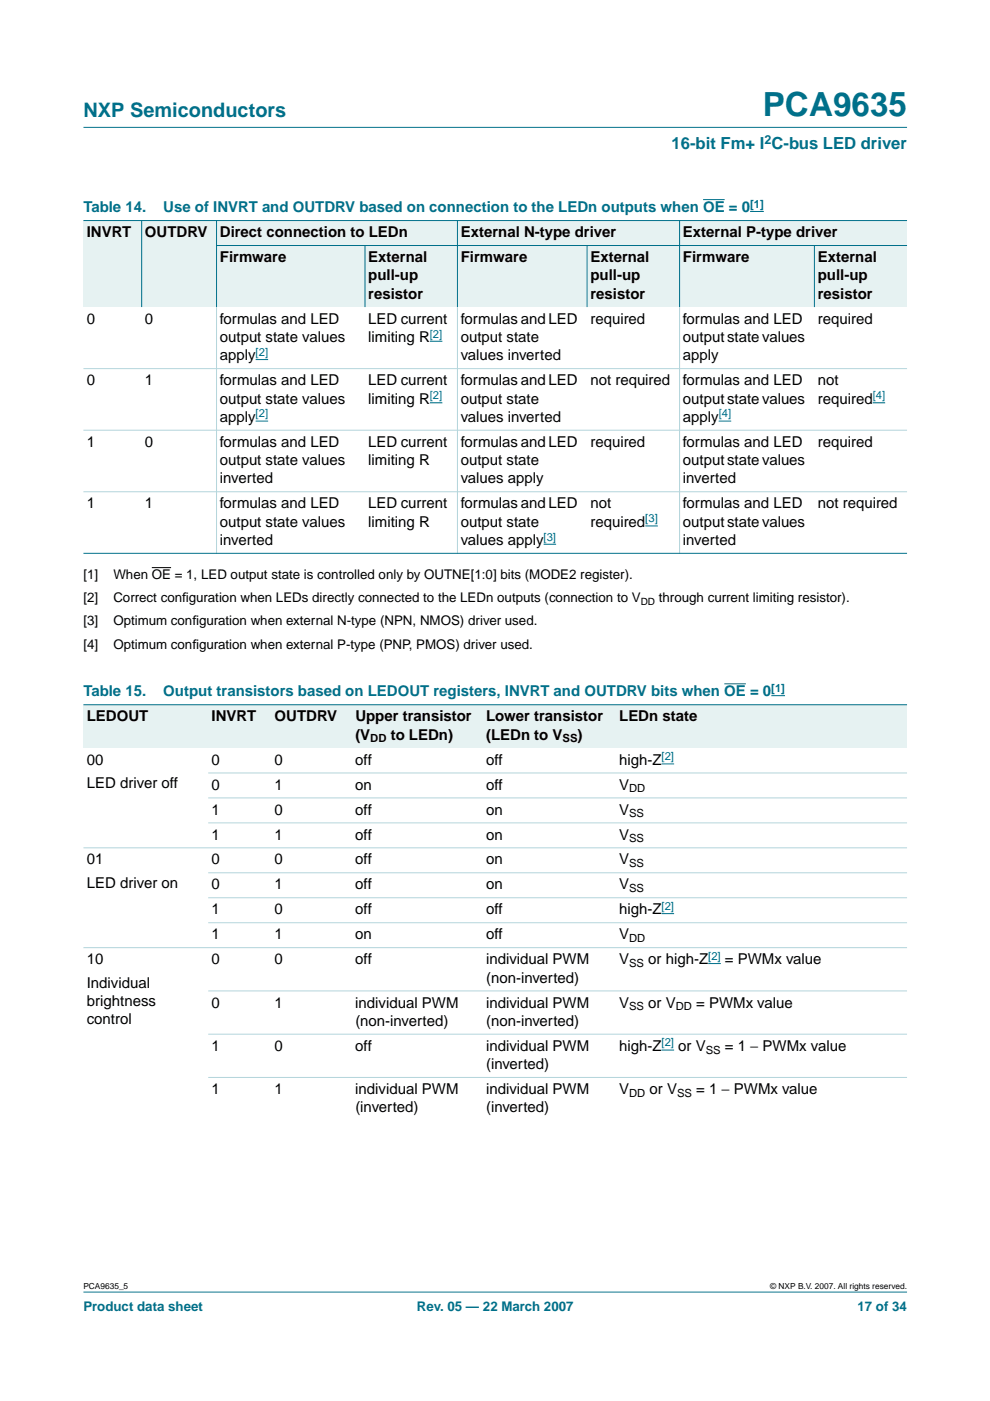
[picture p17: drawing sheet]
<svg xmlns="http://www.w3.org/2000/svg" width="210mm" height="297mm" viewBox="0 0 210 297" stroke-linecap="round" stroke-linejoin="round" font-family="sans-serif">
<defs><g id="words">
<text font-size="7.1" fill="#00708a" x="161.7" y="24.7">PCA9635</text>
<text font-size="4.2" fill="#00708a" x="17.7" y="24.9">NXP Semiconductors</text>
<text font-size="3.5" fill="#00708a" x="142.4" y="31.6">16-bit Fm+ I C-bus LED driver</text>
<g font-size="3.2" fill="#00708a">
<text x="17.7" y="45">Table 14.</text>
<text x="34.6" y="45">Use of INVRT and OUTDRV based on connection to the LEDn outputs when OE = 0</text>
<text x="17.7" y="147.7">Table 15.</text>
<text x="34.6" y="147.7">Output transistors based on LEDOUT registers, INVRT and OUTDRV bits when OE = 0</text>
</g>
<g font-size="3.2">
<text x="18.4" y="50.3">INVRT</text>
<text x="30.7" y="50.3">OUTDRV</text>
<text x="46.6" y="50.3">Direct connection to LEDn</text>
<text x="97.7" y="50.3">External N-type driver</text>
<text x="144.8" y="50.3">External P-type driver</text>
<text x="46.6" y="55.6">Firmware</text>
<text x="78.1" y="55.6">External</text>
<text x="78.1" y="59.5">pull-up</text>
<text x="97.7" y="55.6">Firmware</text>
<text x="125.2" y="55.6">External</text>
<text x="125.2" y="59.5">pull-up</text>
<text x="144.8" y="55.6">Firmware</text>
<text x="173.4" y="55.6">External</text>
<text x="173.4" y="59.5">pull-up</text>
<text x="78.1" y="63.3">resistor</text>
<text x="125.2" y="63.3">resistor</text>
<text x="173.4" y="63.3">resistor</text>
<text x="18.4" y="68.6">0</text>
<text x="30.7" y="68.6">0</text>
<text x="46.6" y="68.6">formulas and LED</text>
<text x="78.1" y="68.6">LED current</text>
<text x="97.7" y="68.6">formulas and LED</text>
<text x="125.2" y="68.6">required</text>
<text x="144.8" y="68.6">formulas and LED</text>
<text x="173.4" y="68.6">required</text>
<text x="46.6" y="72.5">output state values</text>
<text x="46.6" y="76.4">apply</text>
<text x="78.1" y="72.5">limiting R</text>
<text x="97.7" y="72.5">output state</text>
<text x="97.7" y="76.4">values inverted</text>
<text x="144.8" y="72.5">output state values</text>
<text x="144.8" y="76.4">apply</text>
<text x="18.4" y="81.7">0</text>
<text x="30.7" y="81.7">1</text>
<text x="46.6" y="81.7">formulas and LED</text>
<text x="78.1" y="81.7">LED current</text>
<text x="97.7" y="81.7">formulas and LED</text>
<text x="125.2" y="81.7">not required</text>
<text x="144.8" y="81.7">formulas and LED</text>
<text x="173.4" y="81.7">not</text>
<text x="46.6" y="85.6">output state values</text>
<text x="46.6" y="89.4">apply</text>
<text x="78.1" y="85.6">limiting R</text>
<text x="97.7" y="85.6">output state</text>
<text x="97.7" y="89.4">values inverted</text>
<text x="144.8" y="85.6">output state values</text>
<text x="144.8" y="89.4">apply</text>
<text x="173.4" y="85.6">required</text>
<text x="18.4" y="94.7">1</text>
<text x="30.7" y="94.7">0</text>
<text x="46.6" y="94.7">formulas and LED</text>
<text x="78.1" y="94.7">LED current</text>
<text x="97.7" y="94.7">formulas and LED</text>
<text x="125.2" y="94.7">required</text>
<text x="144.8" y="94.7">formulas and LED</text>
<text x="173.4" y="94.7">required</text>
<text x="46.6" y="98.6">output state values</text>
<text x="78.1" y="98.6">limiting R</text>
<text x="97.7" y="98.6">output state</text>
<text x="144.8" y="98.6">output state values</text>
<text x="18.4" y="107.8">1</text>
<text x="30.7" y="107.8">1</text>
<text x="46.6" y="102.5">inverted</text>
<text x="46.6" y="107.8">formulas and LED</text>
<text x="78.1" y="107.8">LED current</text>
<text x="97.7" y="102.5">values apply</text>
<text x="97.7" y="107.8">formulas and LED</text>
<text x="125.2" y="107.8">not</text>
<text x="144.8" y="102.5">inverted</text>
<text x="144.8" y="107.8">formulas and LED</text>
<text x="173.4" y="107.8">not required</text>
<text x="46.6" y="111.7">output state values</text>
<text x="78.1" y="111.7">limiting R</text>
<text x="97.7" y="111.7">output state</text>
<text x="125.2" y="111.7">required</text>
<text x="144.8" y="111.7">output state values</text>
<text x="46.6" y="115.6">inverted</text>
<text x="97.7" y="115.6">values apply</text>
<text x="144.8" y="115.6">inverted</text>
<text x="18.4" y="152.9">LEDOUT</text>
<text x="44.9" y="152.9">INVRT</text>
<text x="58.2" y="152.9">OUTDRV</text>
<text x="75.3" y="152.9">Upper transistor</text>
<text x="103.1" y="152.9">Lower transistor</text>
<text x="131.3" y="152.9">LEDn state</text>
<text x="75.3" y="156.8">(V</text>
<text x="82.8" y="156.8">to LEDn)</text>
<text x="103.1" y="156.8">(LEDn to V</text>
<text x="122.5" y="156.8">)</text>
<text x="18.4" y="162.1">00</text>
<text x="18.4" y="167.1">LED driver off</text>
<text x="44.9" y="162.1">0</text>
<text x="44.9" y="167.4">0</text>
<text x="58.2" y="162.1">0</text>
<text x="58.2" y="167.4">1</text>
<text x="75.3" y="162.1">off</text>
<text x="75.3" y="167.4">on</text>
<text x="103.1" y="162.1">off</text>
<text x="103.1" y="167.4">off</text>
<text x="131.3" y="162.1">high-Z</text>
<text x="131.3" y="167.4">V</text>
<text x="44.9" y="172.7">1</text>
<text x="58.2" y="172.7">0</text>
<text x="75.3" y="172.7">off</text>
<text x="103.1" y="172.7">on</text>
<text x="131.3" y="172.7">V</text>
<text x="44.9" y="178">1</text>
<text x="58.2" y="178">1</text>
<text x="75.3" y="178">off</text>
<text x="103.1" y="178">on</text>
<text x="131.3" y="178">V</text>
<text x="18.4" y="183.3">01</text>
<text x="44.9" y="183.3">0</text>
<text x="58.2" y="183.3">0</text>
<text x="75.3" y="183.3">off</text>
<text x="103.1" y="183.3">on</text>
<text x="131.3" y="183.3">V</text>
<text x="18.4" y="188.2">LED driver on</text>
<text x="44.9" y="188.6">0</text>
<text x="58.2" y="188.6">1</text>
<text x="75.3" y="188.6">off</text>
<text x="103.1" y="188.6">on</text>
<text x="131.3" y="188.6">V</text>
<text x="44.9" y="193.9">1</text>
<text x="58.2" y="193.9">0</text>
<text x="75.3" y="193.9">off</text>
<text x="103.1" y="193.9">off</text>
<text x="131.3" y="193.9">high-Z</text>
<text x="44.9" y="199.2">1</text>
<text x="58.2" y="199.2">1</text>
<text x="75.3" y="199.2">on</text>
<text x="103.1" y="199.2">off</text>
<text x="131.3" y="199.2">V</text>
<text x="18.4" y="204.5">10</text>
<text x="18.4" y="209.4">Individual</text>
<text x="44.9" y="204.5">0</text>
<text x="58.2" y="204.5">0</text>
<text x="75.3" y="204.5">off</text>
<text x="103.1" y="204.5">individual PWM</text>
<text x="103.1" y="208.3">(non-inverted)</text>
<text x="131.3" y="204.5">V</text>
<text x="137.5" y="204.5">or high-Z</text>
<text x="153.7" y="204.5">= PWMx value</text>
<text x="18.4" y="213.3">brightness</text>
<text x="44.9" y="213.6">0</text>
<text x="58.2" y="213.6">1</text>
<text x="75.3" y="213.6">individual PWM</text>
<text x="103.1" y="213.6">individual PWM</text>
<text x="131.3" y="213.6">V</text>
<text x="137.5" y="213.6">or V</text>
<text x="147.6" y="213.6">= PWMx value</text>
<text x="18.4" y="217.2">control</text>
<text x="75.3" y="217.5">(non-inverted)</text>
<text x="103.1" y="217.5">(non-inverted)</text>
<text x="44.9" y="222.8">1</text>
<text x="58.2" y="222.8">0</text>
<text x="75.3" y="222.8">off</text>
<text x="103.1" y="222.8">individual PWM</text>
<text x="103.1" y="226.7">(inverted)</text>
<text x="131.3" y="222.8">high-Z</text>
<text x="143.8" y="222.8">or V</text>
<text x="153.7" y="222.8">= 1 − PWMx value</text>
<text x="44.9" y="232">1</text>
<text x="58.2" y="232">1</text>
<text x="75.3" y="232">individual PWM</text>
<text x="103.1" y="232">individual PWM</text>
<text x="131.3" y="232">V</text>
<text x="137.7" y="232">or V</text>
<text x="147.6" y="232">= 1 − PWMx value</text>
<text x="75.3" y="235.8">(inverted)</text>
<text x="103.1" y="235.8">(inverted)</text>
</g>
<g font-size="2.8">
<text x="17.7" y="122.7">[1]</text>
<text x="24" y="122.7">When OE = 1, LED output state is controlled only by OUTNE[1:0] bits (MODE2 register).</text>
<text x="17.7" y="127.7">[2]</text>
<text x="24" y="127.7">Correct conf</text>
<text x="38.6" y="127.7">iguration when LEDs directly connected to the LEDn outputs (connection to V</text>
<text x="139.7" y="127.7">through current limiting resistor).</text>
<text x="17.7" y="132.6">[3]</text>
<text x="17.7" y="137.5">[4]</text>
<text x="24" y="132.6">Optimum conf</text>
<text x="24" y="137.5">Optimum conf</text>
<text x="40.8" y="132.6">iguration when external N-type (NPN, NMOS) driver used.</text>
<text x="40.8" y="137.5">iguration when external P-type (PNP, PMOS) driver used.</text>
</g>
<g font-size="2.8" fill="#00708a">
<text x="17.7" y="278">Product data sheet</text>
<text x="88.4" y="278">Rev. 05 — 22 March 2007</text>
<text x="181.8" y="278">17 of 34</text>
</g>
<text font-size="2.6" fill="#00708a" x="162.1" y="30.5">2</text>
<g font-size="2.4" fill="#00f">
<text x="159" y="44">[1]</text>
<text x="91.1" y="71.6">[2]</text>
<text x="54.2" y="75.4">[2]</text>
<text x="54.2" y="88.5">[2]</text>
<text x="91.1" y="84.6">[2]</text>
<text x="152.4" y="88.5">[4]</text>
<text x="185" y="84.6">[4]</text>
<text x="136.8" y="110.7">[3]</text>
<text x="115.3" y="114.6">[3]</text>
<text x="163.5" y="146.7">[1]</text>
<text x="140.3" y="161.2">[2]</text>
<text x="140.3" y="192.9">[2]</text>
<text x="150.2" y="203.5">[2]</text>
<text x="140.3" y="221.8">[2]</text>
</g>
<g font-size="2.4">
<text x="78.5" y="157.4">DD</text>
<text x="119.3" y="157.4">SS</text>
<text x="133.4" y="168">DD</text>
<text x="133.4" y="173.3">SS</text>
<text x="133.4" y="178.6">SS</text>
<text x="133.4" y="183.9">SS</text>
<text x="133.4" y="189.1">SS</text>
<text x="133.4" y="199.7">DD</text>
<text x="133.4" y="205">SS</text>
<text x="133.4" y="214.2">SS</text>
<text x="143.3" y="214.2">DD</text>
<text x="149.6" y="223.4">SS</text>
<text x="133.4" y="232.5">DD</text>
<text x="143.5" y="232.5">SS</text>
</g>
<text font-size="2.1" x="135.9" y="128.2">DD</text>
<g font-size="1.8">
<text x="17.7" y="273.4">PCA9635_5</text>
<text x="163.3" y="273.4">© NXP B.V. 2007. All rights reserved.</text>
</g>
</g></defs>
<g fill="#00708a" stroke="#00708a" stroke-width=".21">
<path d="M17.7 273.9h174.6z"/>
<path d="M17.7 27h174.6z"/>
</g>
<path d="M32.2 120.3h4.1" fill="none" stroke="#000" stroke-width=".21"/>
<path d="M149.1 42.3h4.6" fill="none" stroke="#00708a" stroke-width=".21"/>
<path d="M159 44.8h2.9" fill="none" stroke="#00f" stroke-width=".21"/>
<g fill="#e6f2f2">
<path d="M17.7 46.8h12.3v18.3h-12.3z" fill-rule="evenodd"/>
<path d="M30 46.8h15.9v18.3h-15.9z" fill-rule="evenodd"/>
<path d="M45.9 46.8h51.1v5.3h-51.1z" fill-rule="evenodd"/>
<path d="M97 46.8h47.1v5.3h-47.1z" fill-rule="evenodd"/>
<path d="M144.1 46.8h48.2v5.3h-48.2z" fill-rule="evenodd"/>
<path d="M45.9 52.1h31.5v13h-31.5z" fill-rule="evenodd"/>
<path d="M77.4 52.1h19.6v13h-19.6z" fill-rule="evenodd"/>
<path d="M97 52.1h27.5v13h-27.5z" fill-rule="evenodd"/>
<path d="M124.5 52.1h19.6v13h-19.6z" fill-rule="evenodd"/>
<path d="M144.1 52.1h28.6v13h-28.6z" fill-rule="evenodd"/>
<path d="M172.7 52.1h19.6v13h-19.6z" fill-rule="evenodd"/>
</g>
<path d="M54.2 76.2h2.7M91.1 72.4h2.7M54.2 89.3h2.7M91.1 85.4h2.7M152.4 89.3h2.6M185 85.4h2.7M115.3 115.4h2.6M136.8 111.5h2.7M163.5 147.5h2.9" fill="none" stroke="#00f" stroke-width=".21"/>
<g fill="#00708a" stroke="#00708a" stroke-width=".21">
<path d="M30 46.7v18.4z"/>
<path d="M45.9 46.7v18.4z"/>
<path d="M77.4 52v13.1z"/>
<path d="M97 46.7v18.4z"/>
<path d="M124.5 52v13.1z"/>
<path d="M144.1 46.7v18.4z"/>
<path d="M172.7 52v13.1z"/>
<path d="M17.7 46.8h174.6z"/>
<path d="M45.9 52.1h146.4z"/>
<path d="M17.7 117.3h174.6z"/>
</g>
<g fill="#b3d4db" stroke="#b3d4db" stroke-width=".21">
<path d="M45.9 65.1v52.3z"/>
<path d="M97 65.1v52.3z"/>
<path d="M144.1 65.1v52.3z"/>
<path d="M17.7 78.2h174.6z"/>
<path d="M17.7 91.2h174.6z"/>
<path d="M17.7 104.3h174.6z"/>
</g>
<path d="M153.6 145h4.6" fill="none" stroke="#00708a" stroke-width=".21"/>
<g fill="#e6f2f2">
<path d="M17.7 149.4h26.4v9.2h-26.4z" fill-rule="evenodd"/>
<path d="M44.1 149.4h13.4v9.2h-13.4z" fill-rule="evenodd"/>
<path d="M57.5 149.4h17.1v9.2h-17.1z" fill-rule="evenodd"/>
<path d="M74.6 149.4h27.8v9.2h-27.8z" fill-rule="evenodd"/>
<path d="M102.4 149.4h28.2v9.2h-28.2z" fill-rule="evenodd"/>
<path d="M130.6 149.4h61.7v9.2h-61.7z" fill-rule="evenodd"/>
</g>
<path d="M140.3 162h2.6M140.3 193.7h2.6M150.2 204.3h2.6M140.3 222.6h2.6" fill="none" stroke="#00f" stroke-width=".21"/>
<path d="M17.7 149.4h174.6z" fill="#00708a" stroke="#00708a" stroke-width=".21"/>
<g fill="#b3d4db" stroke="#b3d4db" stroke-width=".21">
<path d="M44.1 163.9h148.2z"/>
<path d="M44.1 169.2h148.2z"/>
<path d="M44.1 174.5h148.2z"/>
<path d="M17.7 179.8h174.6z"/>
<path d="M44.1 185h148.2z"/>
<path d="M44.1 190.3h148.2z"/>
<path d="M44.1 195.6h148.2z"/>
<path d="M17.7 200.9h174.6z"/>
<path d="M44.1 210.1h148.2z"/>
<path d="M44.1 219.3h148.2z"/>
<path d="M44.1 228.4h148.2z"/>
</g>
<use href="#words"/>
</svg>
